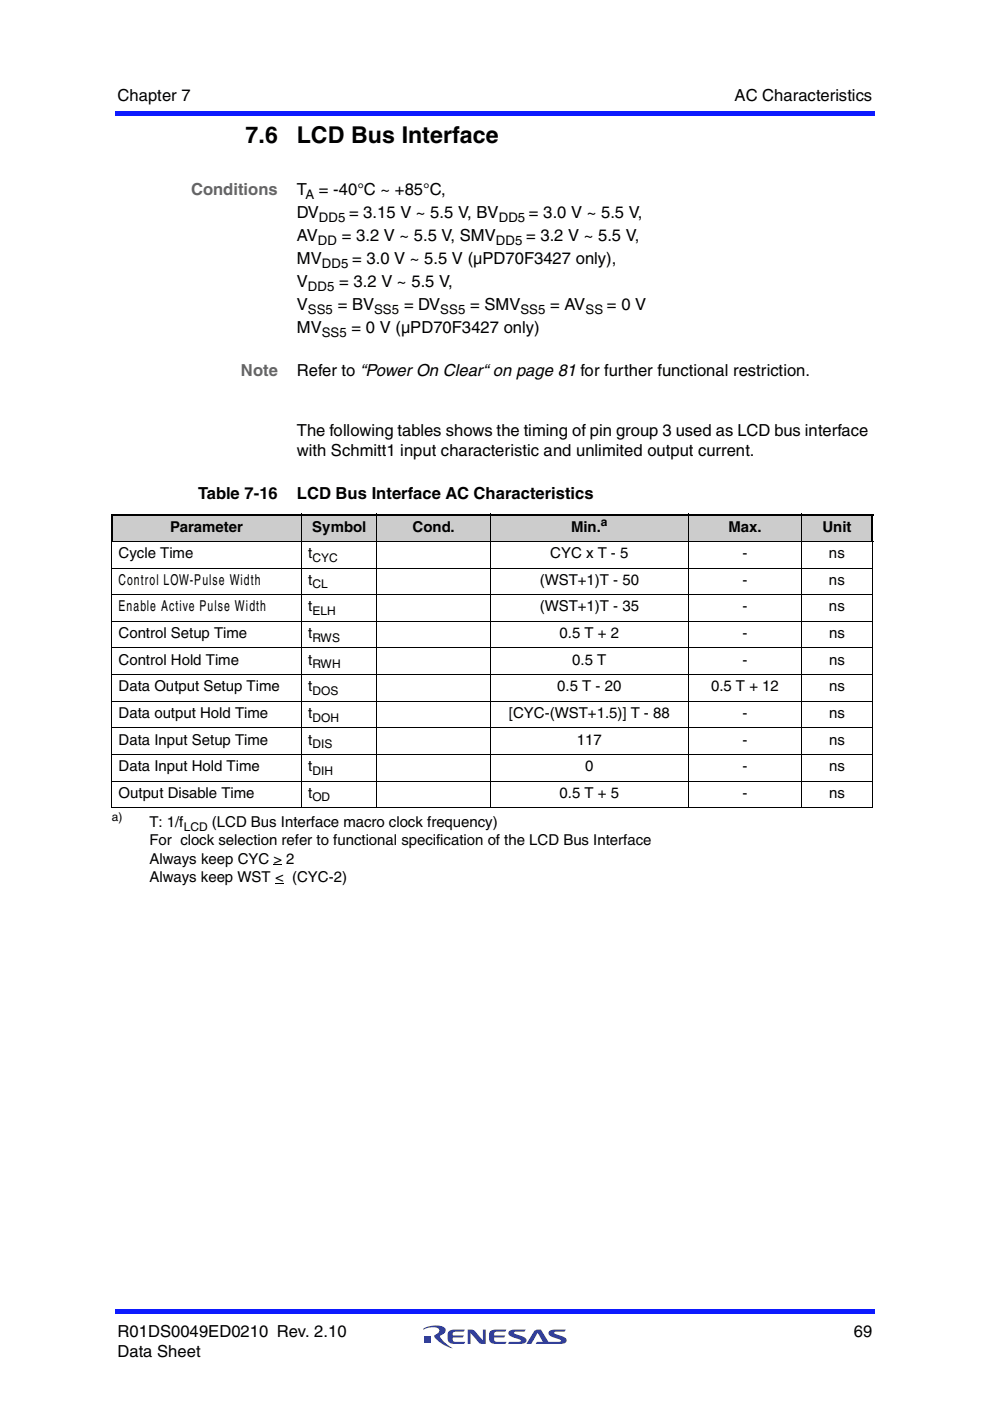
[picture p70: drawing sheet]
<svg xmlns="http://www.w3.org/2000/svg" width="210mm" height="297mm" viewBox="0 0 210 297" stroke-linecap="round" stroke-linejoin="round" font-family="sans-serif">
<defs><g id="words">
<g font-size="4.9">
<text x="52.1" y="30.3">7.6</text>
<text x="62.9" y="30.3">LCD Bus Interface</text>
</g>
<g font-size="3.5">
<text x="24.9" y="21.4">Chapter 7</text>
<text x="155.7" y="21.4">AC Characteristics</text>
<text x="62.9" y="41.4">T</text>
<text x="67.6" y="41.4">= -40°C ~ +85°C,</text>
<text x="62.9" y="46.2">DV</text>
<text x="74" y="46.2">= 3.15 V ~ 5.5 V, BV</text>
<text x="112.1" y="46.2">= 3.0 V ~ 5.5 V,</text>
<text x="62.9" y="51.1">AV</text>
<text x="72.5" y="51.1">= 3.2 V ~ 5.5 V, SMV</text>
<text x="111.5" y="51.1">= 3.2 V ~ 5.5 V,</text>
<text x="62.9" y="56">MV</text>
<text x="74.7" y="56">= 3.0 V ~ 5.5 V (µPD70F3427 only),</text>
<text x="62.9" y="65.8">V</text>
<text x="62.9" y="60.9">V</text>
<text x="71.6" y="65.8">= BV</text>
<text x="71.9" y="60.9">= 3.2 V ~ 5.5 V,</text>
<text x="85.7" y="65.8">= DV</text>
<text x="99.7" y="65.8">= SMV</text>
<text x="116.6" y="65.8">= AV</text>
<text x="128.7" y="65.8">= 0 V</text>
<text x="62.9" y="70.7">MV</text>
<text x="74.5" y="70.7">= 0 V (µPD70F3427 only)</text>
<text x="62.9" y="79.8">Refer to “Power On Clear“ on page 81 for further functional restriction.</text>
<text x="62.9" y="92.5">The following tables shows the timing of pin group 3 used as LCD bus interface</text>
<text x="62.9" y="96.7">with Schmitt1 input characteristic and unlimited output current.</text>
<text x="42" y="105.9">Table 7-16</text>
<text x="63" y="105.9">LCD Bus Interface AC Characteristics</text>
<text x="24.9" y="283.4">R01DS0049ED0210 Rev. 2.10</text>
<text x="24.9" y="287.6">Data Sheet</text>
<text x="181" y="283.4">69</text>
</g>
<g font-size="3.5" fill="#656565">
<text x="40.5" y="41.4">Conditions</text>
<text x="51.1" y="79.8">Note</text>
</g>
<g font-size="3.2">
<text x="36.1" y="112.7">Parameter</text>
<text x="66.2" y="112.7">Symbol</text>
<text x="87.5" y="112.7">Cond.</text>
<text x="121.1" y="112.7">Min.</text>
<text x="154.4" y="112.7">Max.</text>
<text x="174.4" y="112.7">Unit</text>
<text x="25.1" y="118.3">Cycle Time</text>
<text x="65.4" y="118.3">t</text>
<text x="116.7" y="118.3">CYC x T - 5</text>
<text x="157.4" y="118.3">-</text>
<text x="175.8" y="118.3">ns</text>
<text x="25.1" y="124">Control LOW-Pulse Width</text>
<text x="65.4" y="124">t</text>
<text x="114.4" y="124">(WST+1)T - 50</text>
<text x="157.4" y="124">-</text>
<text x="175.8" y="124">ns</text>
<text x="25.1" y="129.6">Enable Active Pulse Width</text>
<text x="65.4" y="129.6">t</text>
<text x="114.4" y="129.6">(WST+1)T - 35</text>
<text x="157.4" y="129.6">-</text>
<text x="175.8" y="129.6">ns</text>
<text x="25.1" y="135.3">Control Setup Time</text>
<text x="65.4" y="135.3">t</text>
<text x="118.7" y="135.3">0.5 T + 2</text>
<text x="157.4" y="135.3">-</text>
<text x="175.8" y="135.3">ns</text>
<text x="25.1" y="140.9">Control Hold Time</text>
<text x="65.4" y="140.9">t</text>
<text x="121.3" y="140.9">0.5 T</text>
<text x="157.4" y="140.9">-</text>
<text x="175.8" y="140.9">ns</text>
<text x="25.1" y="146.6">Data Output Setup Time</text>
<text x="65.4" y="146.6">t</text>
<text x="118.2" y="146.6">0.5 T - 20</text>
<text x="150.8" y="146.6">0.5 T + 12</text>
<text x="175.8" y="146.6">ns</text>
<text x="25.1" y="152.2">Data output Hold Time</text>
<text x="65.4" y="152.2">t</text>
<text x="107.9" y="152.2">[CYC-(WST+1.5)] T - 88</text>
<text x="157.4" y="152.2">-</text>
<text x="175.8" y="152.2">ns</text>
<text x="25.1" y="157.9">Data Input Setup Time</text>
<text x="65.4" y="157.9">t</text>
<text x="122.3" y="157.9">117</text>
<text x="157.4" y="157.9">-</text>
<text x="175.8" y="157.9">ns</text>
<text x="25.1" y="163.5">Data Input Hold Time</text>
<text x="65.4" y="163.5">t</text>
<text x="124.1" y="163.5">0</text>
<text x="157.4" y="163.5">-</text>
<text x="175.8" y="163.5">ns</text>
<text x="25.1" y="169.1">Output Disable Time</text>
<text x="65.4" y="169.1">t</text>
<text x="118.7" y="169.1">0.5 T + 5</text>
<text x="157.4" y="169.1">-</text>
<text x="175.8" y="169.1">ns</text>
<text x="31.7" y="175.4">T: 1/f</text>
<text x="31.7" y="179.2">For clock selection refer to functional specification of the LCD Bus Interface</text>
<text x="44.9" y="175.4">(LCD Bus Interface macro clock frequency)</text>
<text x="31.7" y="183.1">Always keep CYC &gt; 2</text>
<text x="31.7" y="187">Always keep WST &lt; (CYC-2)</text>
</g>
<g font-size="2.8">
<text x="64.8" y="42.2">A</text>
<text x="67.6" y="47.1">DD5</text>
<text x="105.7" y="47.1">DD5</text>
<text x="67.4" y="52">DD</text>
<text x="105.2" y="52">DD5</text>
<text x="68.2" y="56.9">DD5</text>
<text x="65.3" y="61.8">DD5</text>
<text x="65.3" y="66.6">SS5</text>
<text x="68.2" y="71.5">SS5</text>
<text x="79.3" y="66.6">SS5</text>
<text x="93.3" y="66.6">SS5</text>
<text x="110.4" y="66.6">SS5</text>
<text x="124.2" y="66.6">SS</text>
</g>
<g font-size="2.5">
<text x="127.4" y="111.4">a</text>
<text x="66.3" y="119.1">CYC</text>
<text x="66.3" y="124.8">CL</text>
<text x="66.3" y="130.4">ELH</text>
<text x="66.3" y="136.1">RWS</text>
<text x="66.3" y="141.7">RWH</text>
<text x="66.3" y="147.4">DOS</text>
<text x="66.3" y="153">DOH</text>
<text x="66.3" y="158.6">DIS</text>
<text x="66.3" y="164.3">DIH</text>
<text x="66.3" y="169.9">OD</text>
<text x="23.7" y="174.1">a)</text>
<text x="38.9" y="176.1">LCD</text>
</g>
</g></defs>
<g fill="#323f99">
<path d="M99.2 281.9h.9l.5 .2 1.8 2.1v-2.3h.6v3l-1.3-.1-1.9-2.2v2.3h-.6z"/>
<path d="M95.1 282.3l.7-.4h2.8l-.3 .4-2 .1a.61 .61 0 0 0-.3 .7h2.4l-.4 .5h-2l.1 .8 2.5 .1-.3 .4a3.7 3.7 0 0 1-3.2-.3 2.55 2.55 0 0 1 0-2.3z"/>
<path d="M103.9 282.3l.7-.4h2.8l-.3 .4-2 .1a.61 .61 0 0 0-.3 .7h2.3l-.3 .5h-2l.1 .8 2.5 .1-.3 .4a3.7 3.7 0 0 1-3.2-.3 2.55 2.55 0 0 1 0-2.3z"/>
<path d="M108 282.2l.6-.3h2.8l-.2 .4-2.2 .2v.2l.5 .2a2.88 2.88 0 0 1 2.1 1.1 .73 .73 0 0 1-.8 .9h-3.1l.3-.4 2.4-.1v-.3l-.5-.2a2.87 2.87 0 0 1-2.1-1z"/>
<path d="M113.3 282.2a1.57 1.57 0 0 1 1.4-.3l1.6 2.6 2.6-.1v-.3l-.5-.2a2.87 2.87 0 0 1-2.1-1 .73 .73 0 0 1 .9-1h2.8l-.3 .4-2.2 .2v.2l.5 .2a2.88 2.88 0 0 1 2.1 1.1 .73 .73 0 0 1-.8 .9h-5.7l.2-.4h1.3l-1.1-1.9-1.3 2.3h-1.1z"/>
<path d="M90 283.4h1.4v1.4h-1.4z"/>
<path d="M89.8 281.7a4.9 4.9 0 0 1 4.5-.2 1.04 1.04 0 0 1-.8 1.6l-.2 .2a6 6 0 0 0 2.7 2.5 6.2 6.2 0 0 1-4-2.6l.2-.2a1.16 1.16 0 0 0 .9-1 2.36 2.36 0 0 0-2.8-.3l-.5 .2z"/>
</g>
<g fill="#0d1aff">
<path d="M24.4 277.5h.5v1.1h-.5z"/>
<path d="M24.9 277.5h160.6v1.1h-160.6z"/>
<path d="M185 23.5h.5v1.1h-.5z"/>
<path d="M24.4 23.5h160.6v1.1h-160.6z"/>
</g>
<g fill="#ccc">
<path d="M23.7 109.2h40.2v5.6h-40.2z"/>
<path d="M63.9 109.2h16v5.6h-16z"/>
<path d="M79.9 109.2h24v5.6h-24z"/>
<path d="M103.9 109.2h42.1v5.6h-42.1z"/>
</g>
<path d="M58 183.3h1.8v.2h-1.8zM58.3 187.2h1.9v.1h-1.9z" fill="#000"/>
<g fill="#ccc">
<path d="M146 109.2h23.9v5.6h-23.9z"/>
<path d="M169.9 109.2h15.1v5.6h-15.1z"/>
</g>
<path d="M23.5 109.2h161.6M23.7 109.3v5.4M185 109.3v5.4" fill="none" stroke="#000" stroke-width=".34"/>
<g fill="none" stroke="#000" stroke-width=".21">
<path d="M23.5 114.8h161.6M23.7 114.9v56.3M63.9 109v62.3M79.9 109v62.3M103.9 109v62.3M146 109v62.3M169.9 109v62.3M185 114.9v56.3M23.6 120.4h161.4M23.6 126.1h161.4M23.6 131.7h161.4M23.6 137.4h161.4"/>
<path d="M23.6 143h161.4M23.6 148.7h161.4M23.6 154.3h161.4M23.6 160h161.4M23.6 165.6h161.4M23.6 171.2h161.4"/>
</g>
<use href="#words"/>
</svg>
